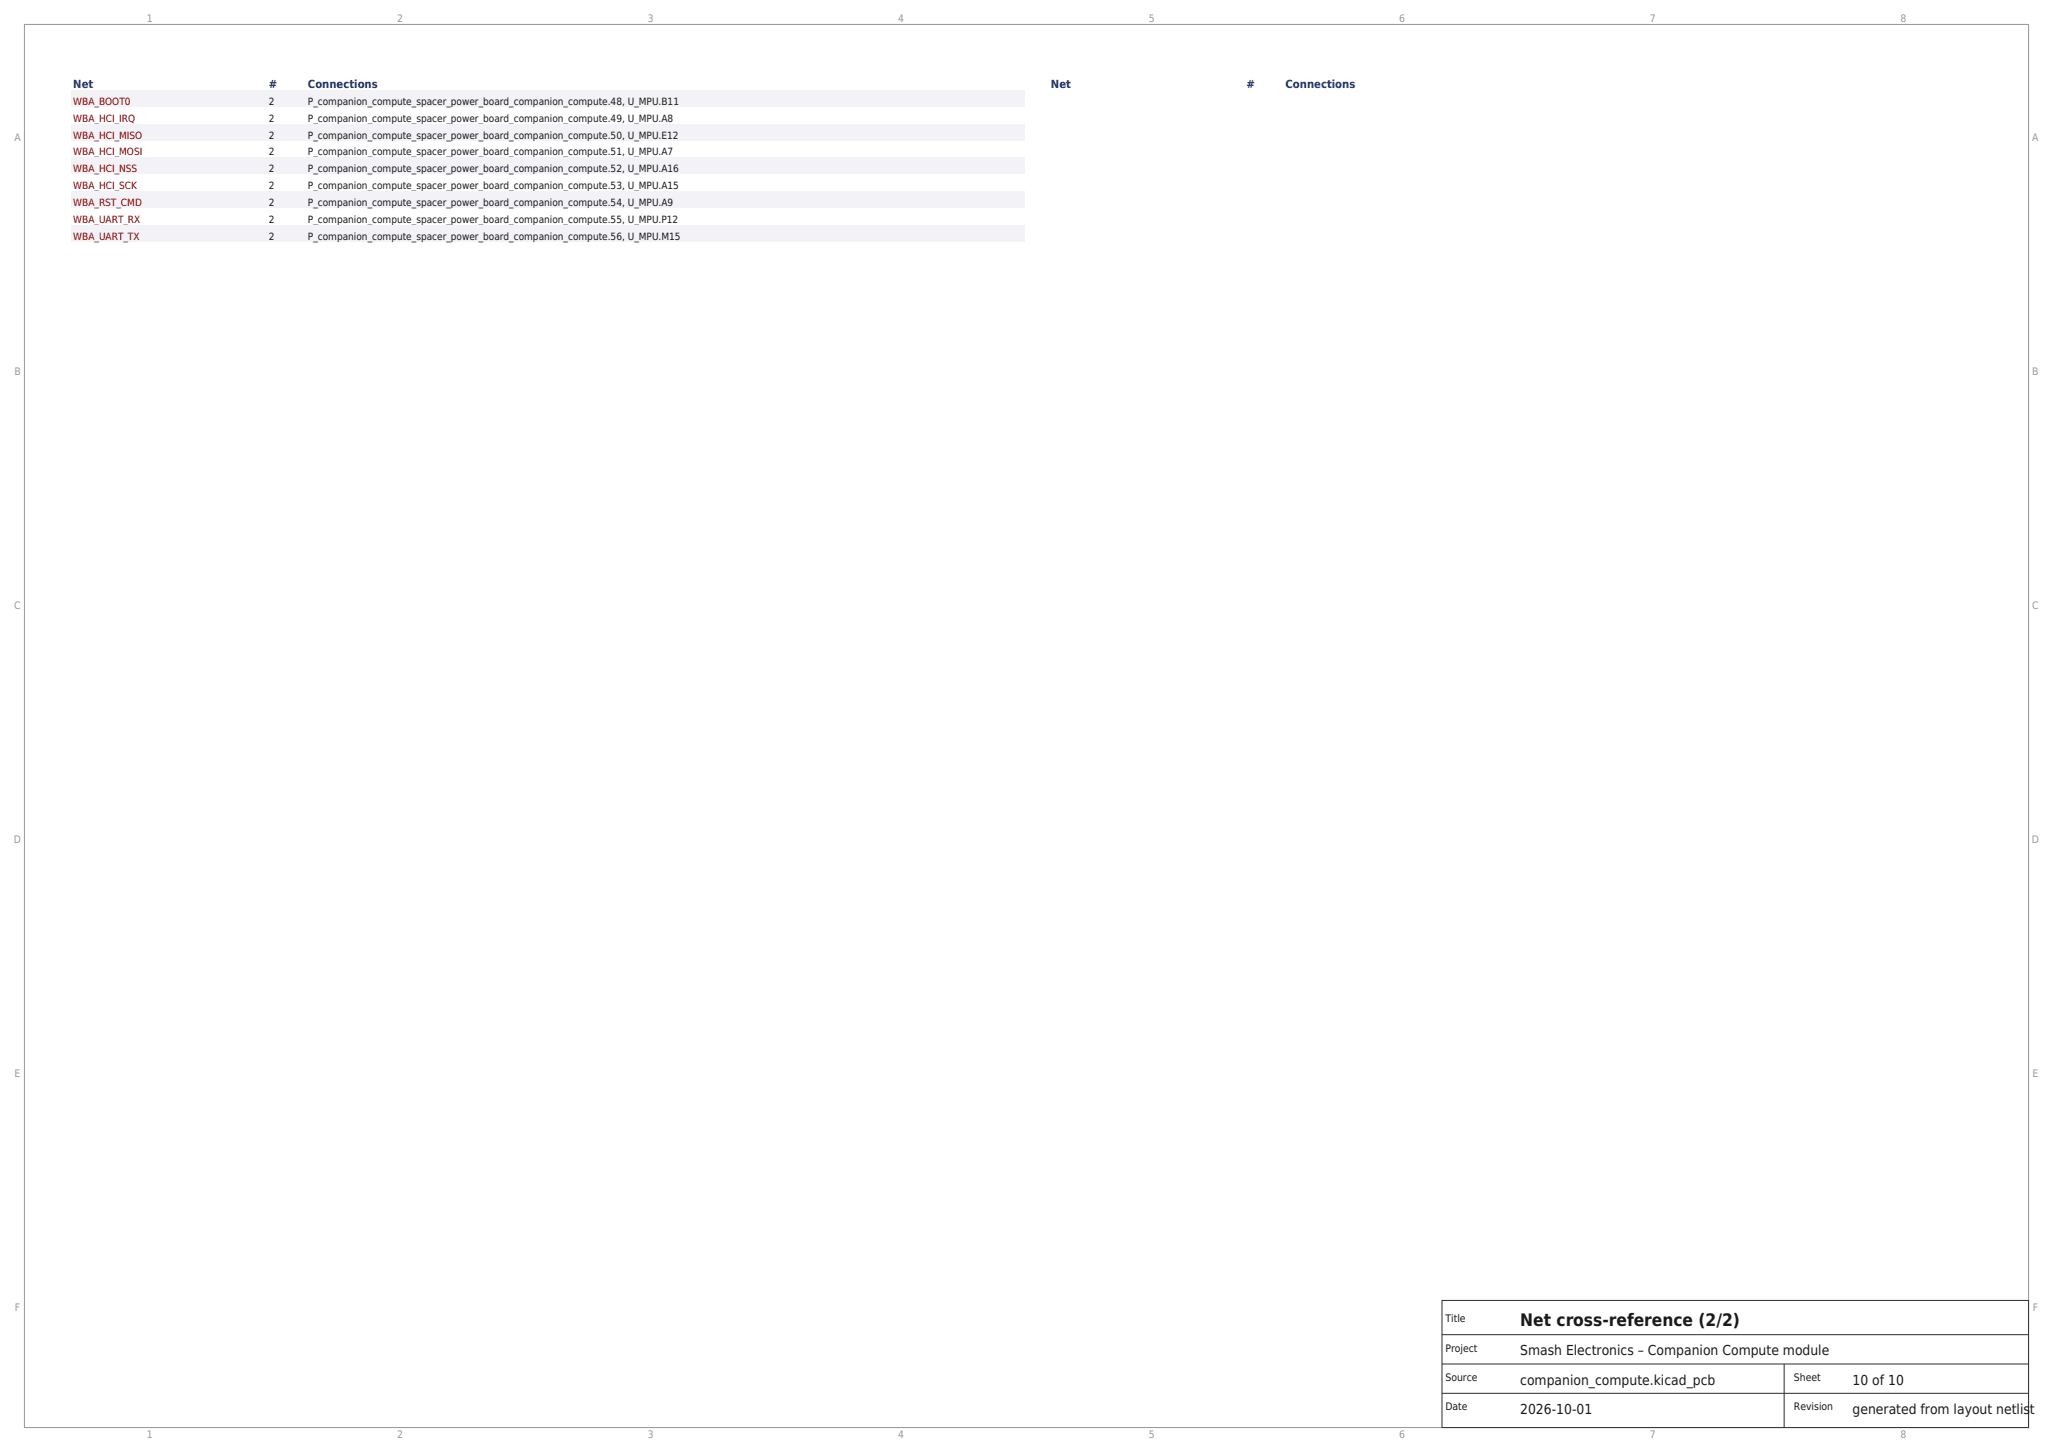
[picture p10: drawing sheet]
<svg xmlns="http://www.w3.org/2000/svg" width="420mm" height="297mm" viewBox="0 0 420 297" stroke-linecap="round" stroke-linejoin="round" font-family="sans-serif">
<defs><g id="words">
<text font-size="3.5" fill="#1a1a1a" x="311" y="271.2">Net cross-reference (2/2)</text>
<g font-size="2.8" fill="#1a1a1a">
<text x="311" y="277.2">Smash Electronics – Companion Compute module</text>
<text x="311" y="283.2">companion_compute.kicad_pcb</text>
<text x="379" y="283.2">10 of 10</text>
<text x="311" y="289.2">2026-10-01</text>
<text x="379" y="289.2">generated from layout netlist</text>
</g>
<g font-size="2.3" fill="#1a3373">
<text x="15" y="18">Net</text>
<text x="55" y="18">#</text>
<text x="63" y="18">Connections</text>
<text x="215" y="18">Net</text>
<text x="255" y="18">#</text>
<text x="263" y="18">Connections</text>
</g>
<g font-size="2.1" fill="#999">
<text x="30" y="4.5">1</text>
<text x="81.3" y="4.5">2</text>
<text x="132.5" y="4.5">3</text>
<text x="183.8" y="4.5">4</text>
<text x="235" y="4.5">5</text>
<text x="286.3" y="4.5">6</text>
<text x="337.5" y="4.5">7</text>
<text x="388.8" y="4.5">8</text>
<text x="2.9" y="28.9">A</text>
<text x="415.8" y="28.9">A</text>
<text x="2.9" y="76.8">B</text>
<text x="415.8" y="76.8">B</text>
<text x="2.9" y="124.6">C</text>
<text x="415.7" y="124.6">C</text>
<text x="2.9" y="172.4">D</text>
<text x="415.7" y="172.4">D</text>
<text x="3" y="220.2">E</text>
<text x="415.8" y="220.2">E</text>
<text x="3" y="268.1">F</text>
<text x="415.9" y="268.1">F</text>
<text x="30" y="294.1">1</text>
<text x="81.3" y="294.1">2</text>
<text x="132.5" y="294.1">3</text>
<text x="183.8" y="294.1">4</text>
<text x="235" y="294.1">5</text>
<text x="286.3" y="294.1">6</text>
<text x="337.5" y="294.1">7</text>
<text x="388.8" y="294.1">8</text>
</g>
<g font-size="2.1" fill="#1a1a1a">
<text x="295.7" y="270.5">Title</text>
<text x="295.7" y="276.5">Project</text>
<text x="295.7" y="282.5">Source</text>
<text x="367" y="282.5">Sheet</text>
<text x="295.7" y="288.5">Date</text>
<text x="367" y="288.5">Revision</text>
</g>
<g font-size="2" fill="#8c0000">
<text x="15" y="21.5">WBA_BOOT0</text>
<text x="15" y="24.9">WBA_HCI_IRQ</text>
<text x="15" y="28.3">WBA_HCI_MISO</text>
<text x="15" y="31.8">WBA_HCI_MOSI</text>
<text x="15" y="35.3">WBA_HCI_NSS</text>
<text x="15" y="38.7">WBA_HCI_SCK</text>
<text x="15" y="42.2">WBA_RST_CMD</text>
<text x="15" y="45.6">WBA_UART_RX</text>
<text x="15" y="49">WBA_UART_TX</text>
</g>
<g font-size="2" fill="#1a1a1a">
<text x="55" y="21.5">2</text>
<text x="63" y="21.5">P_companion_compute_spacer_power_board_companion_compute.48, U_MPU.B11</text>
<text x="55" y="24.9">2</text>
<text x="55" y="28.3">2</text>
<text x="63" y="24.9">P_companion_compute_spacer_power_board_companion_compute.49, U_MPU.A8</text>
<text x="63" y="28.3">P_companion_compute_spacer_power_board_companion_compute.50, U_MPU.E12</text>
<text x="55" y="31.8">2</text>
<text x="55" y="35.3">2</text>
<text x="63" y="31.8">P_companion_compute_spacer_power_board_companion_compute.51, U_MPU.A7</text>
<text x="63" y="35.3">P_companion_compute_spacer_power_board_companion_compute.52, U_MPU.A16</text>
<text x="55" y="38.7">2</text>
<text x="63" y="38.7">P_companion_compute_spacer_power_board_companion_compute.53, U_MPU.A15</text>
<text x="55" y="42.2">2</text>
<text x="55" y="45.6">2</text>
<text x="63" y="42.2">P_companion_compute_spacer_power_board_companion_compute.54, U_MPU.A9</text>
<text x="63" y="45.6">P_companion_compute_spacer_power_board_companion_compute.55, U_MPU.P12</text>
<text x="55" y="49">2</text>
<text x="63" y="49">P_companion_compute_spacer_power_board_companion_compute.56, U_MPU.M15</text>
</g>
</g></defs>
<path d="M5 5h410v287h-410z" fill="none" stroke="#999" stroke-width=".21"/>
<path d="M295 266h120v26h-120z" fill-rule="evenodd" fill="#fff" stroke="#333" stroke-width=".21"/>
<path d="M295 279h120M295 273h120M365 279v13M295 285h120" fill="none" stroke="#333" stroke-width=".21"/>
<g fill="#f2f2f7">
<path d="M14.6 18.4h195v3.5h-195z" fill-rule="evenodd"/>
<path d="M14.6 25.3h195v3.5h-195z" fill-rule="evenodd"/>
<path d="M14.6 32.2h195v3.5h-195z" fill-rule="evenodd"/>
<path d="M14.6 39.1h195v3.5h-195z" fill-rule="evenodd"/>
<path d="M14.6 46h195v3.5h-195z" fill-rule="evenodd"/>
</g>
<use href="#words"/>
</svg>
